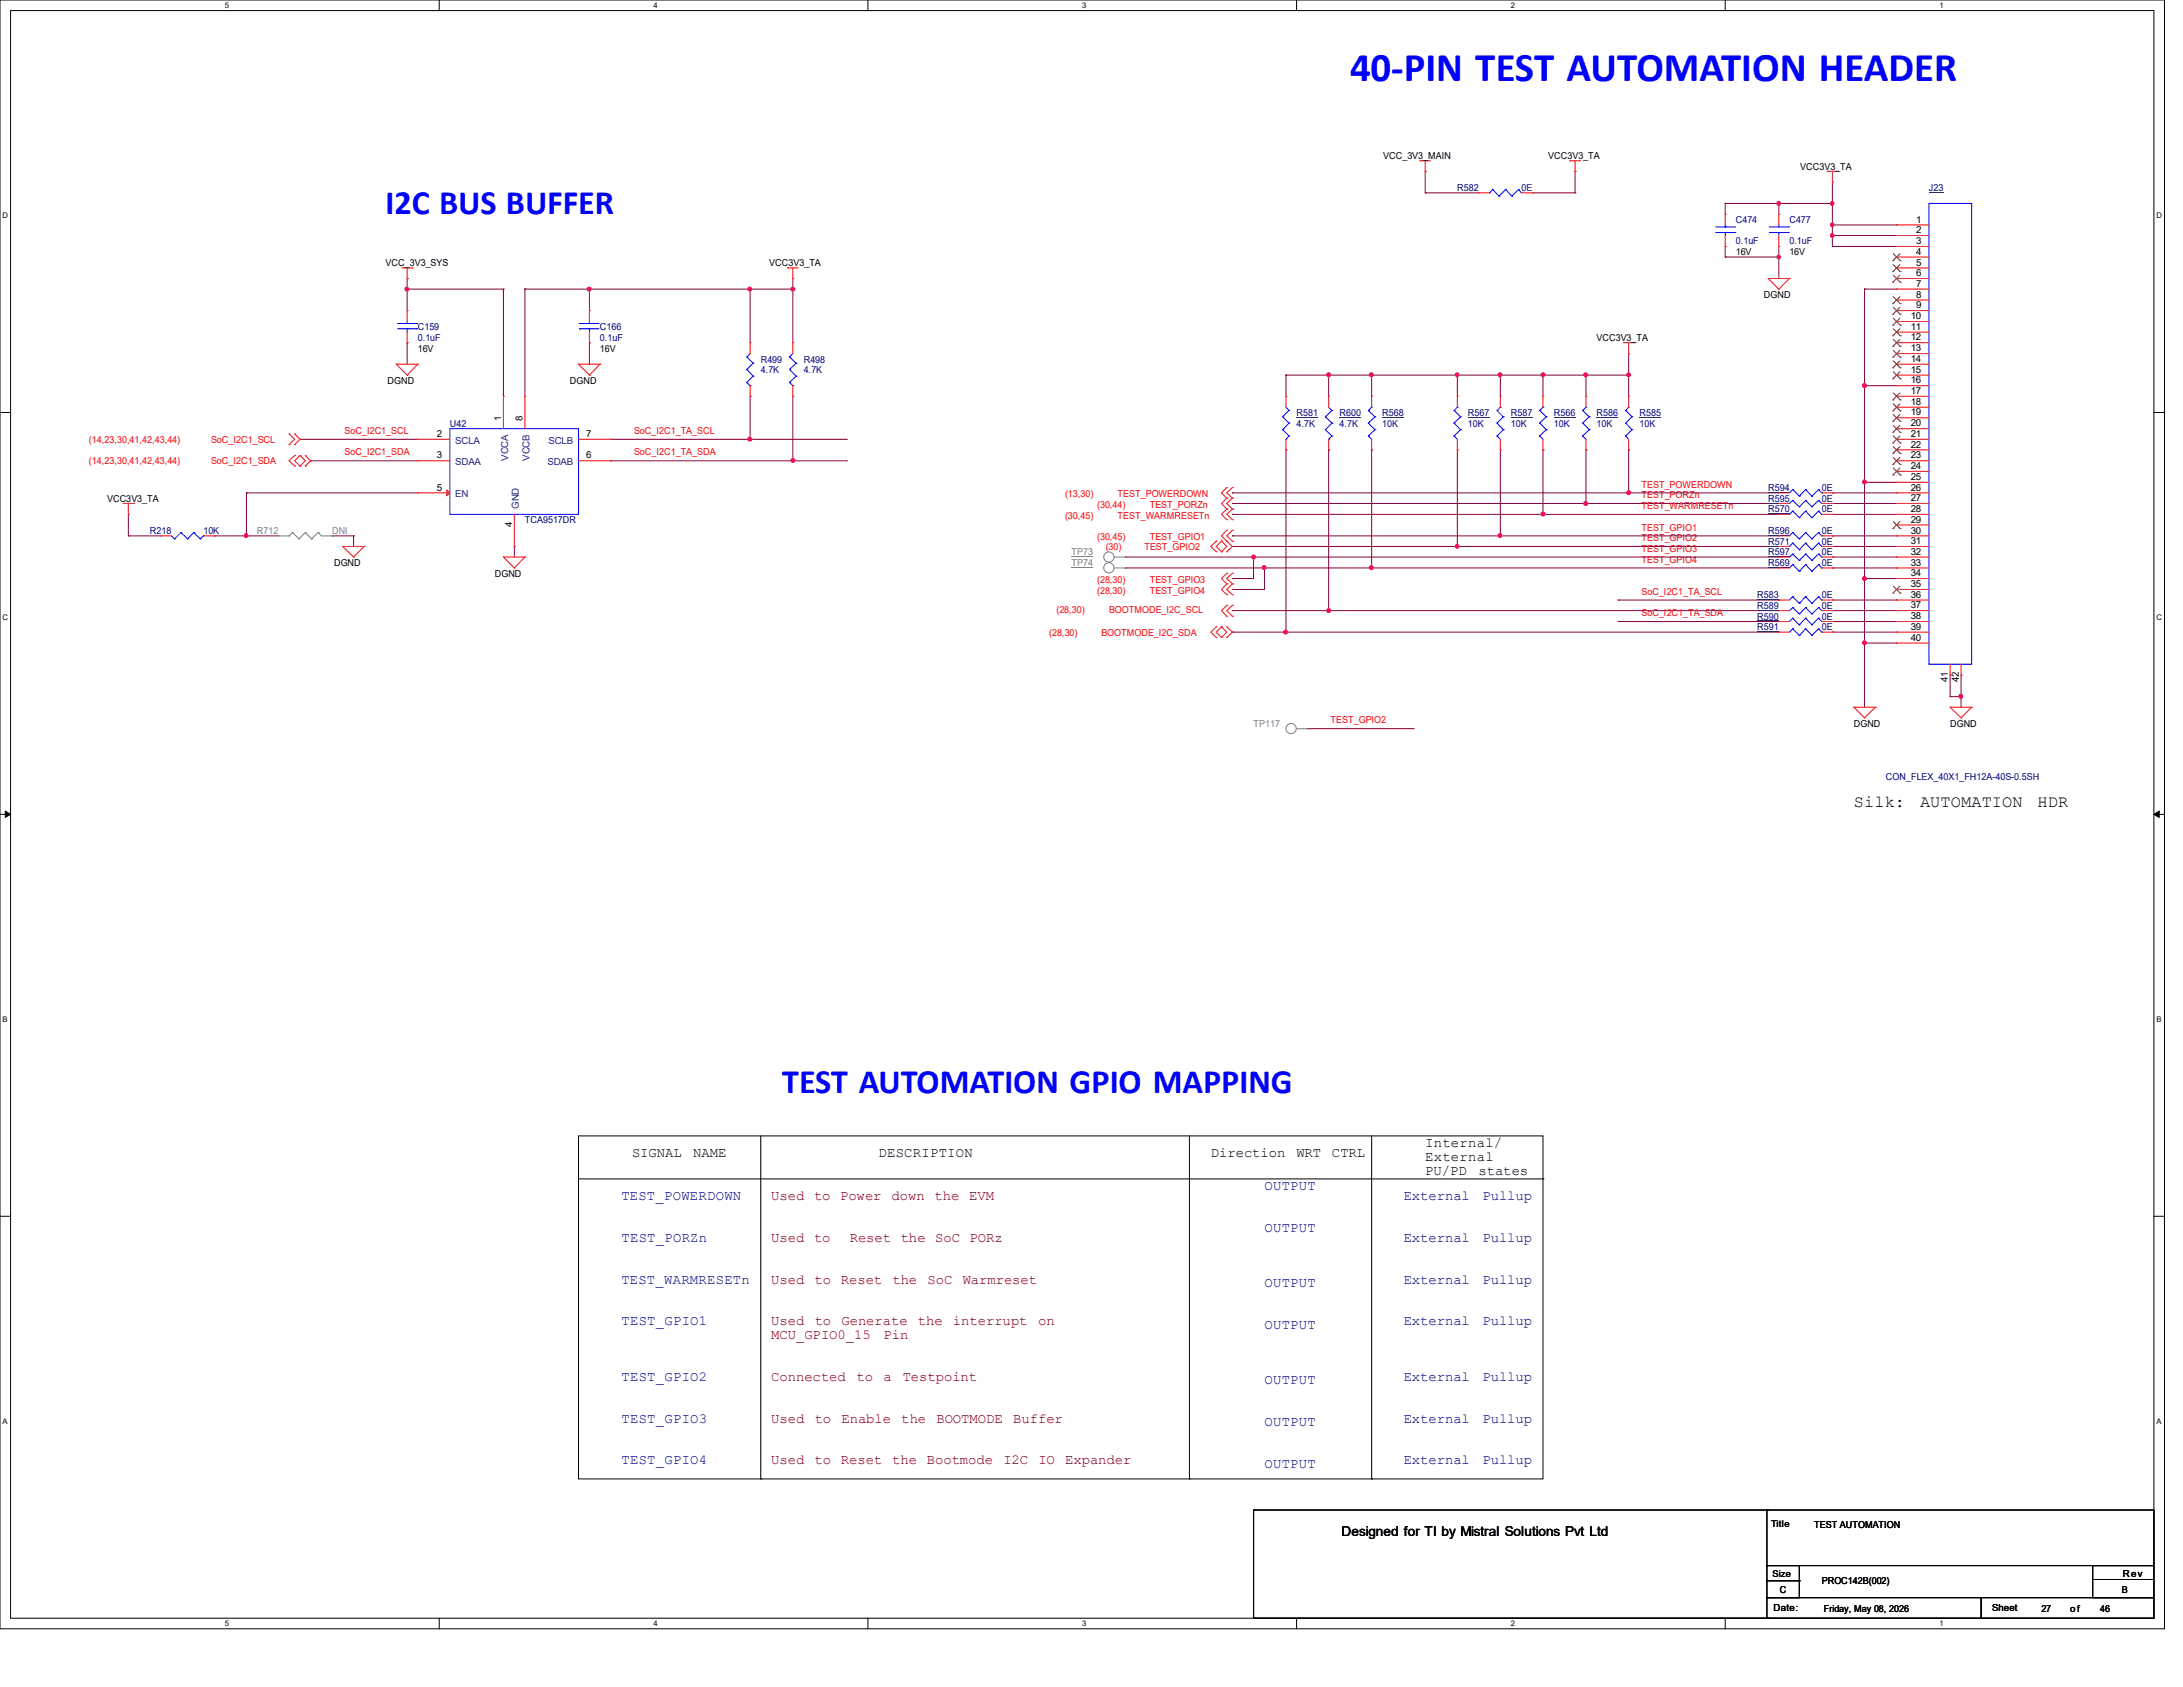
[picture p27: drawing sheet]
<svg xmlns="http://www.w3.org/2000/svg" width="279mm" height="216mm" viewBox="0 0 279 216" stroke-linecap="round" stroke-linejoin="round" font-family="sans-serif">
<defs><g id="words">
<text font-size="5.2" fill="#00f" x="172.8" y="10.4">40-PIN TEST AUTOMATION HEADER</text>
<g font-size="4.4" fill="#00f">
<text x="49.4" y="27.4">I2C BUS BUFFER</text>
<text x="100.1" y="139.9">TEST AUTOMATION GPIO MAPPING</text>
</g>
<g font-size="2.2">
<text x="237.3" y="103.3">Silk:</text>
<text x="245.8" y="103.3">AUTOMATION</text>
<text x="260.8" y="103.3">HDR</text>
</g>
<g font-size="1.8">
<text x="80.9" y="148.1">SIGNAL</text>
<text x="88.7" y="148.1">NAME</text>
<text x="112.4" y="148.1">DESCRIPTION</text>
<text x="155" y="148.1">Direction</text>
<text x="165.9" y="148.1">WRT</text>
<text x="170.5" y="148.1">CTRL</text>
<text x="182.4" y="146.8">Internal/</text>
<text x="182.4" y="148.5">External</text>
<text x="182.4" y="150.3">PU/PD</text>
<text x="189.2" y="150.3">states</text>
</g>
<g font-size="1.8" fill="#000080">
<text x="79.5" y="153.6">TEST_POWERDOWN</text>
<text x="161.8" y="152.3">OUTPUT</text>
<text x="179.7" y="153.6">External</text>
<text x="189.7" y="153.6">Pullup</text>
<text x="79.5" y="159">TEST_PORZn</text>
<text x="161.8" y="157.6">OUTPUT</text>
<text x="179.7" y="159">External</text>
<text x="189.7" y="159">Pullup</text>
<text x="79.5" y="164.3">TEST_WARMRESETn</text>
<text x="161.8" y="164.7">OUTPUT</text>
<text x="179.7" y="164.3">External</text>
<text x="189.7" y="164.3">Pullup</text>
<text x="79.5" y="169.6">TEST_GPIO1</text>
<text x="161.8" y="170.1">OUTPUT</text>
<text x="179.7" y="169.6">External</text>
<text x="189.7" y="169.6">Pullup</text>
<text x="79.5" y="176.7">TEST_GPIO2</text>
<text x="161.8" y="177.2">OUTPUT</text>
<text x="179.7" y="176.7">External</text>
<text x="189.7" y="176.7">Pullup</text>
<text x="79.5" y="182.1">TEST_GPIO3</text>
<text x="161.8" y="182.5">OUTPUT</text>
<text x="179.7" y="182.1">External</text>
<text x="189.7" y="182.1">Pullup</text>
<text x="79.5" y="187.4">TEST_GPIO4</text>
<text x="161.8" y="187.8">OUTPUT</text>
<text x="179.7" y="187.4">External</text>
<text x="189.7" y="187.4">Pullup</text>
</g>
<g font-size="1.8" fill="#800000">
<text x="98.7" y="153.6">Used to Power</text>
<text x="114.1" y="153.6">down</text>
<text x="119.6" y="153.6">the</text>
<text x="124.1" y="153.6">EVM</text>
<text x="98.7" y="159">Used to</text>
<text x="108.8" y="159">Reset the SoC PORz</text>
<text x="98.7" y="164.3">Used</text>
<text x="104.2" y="164.3">to</text>
<text x="107.6" y="164.3">Reset</text>
<text x="114.2" y="164.3">the</text>
<text x="118.7" y="164.3">SoC</text>
<text x="123.2" y="164.3">Warmreset</text>
<text x="98.7" y="169.6">Used</text>
<text x="98.7" y="171.4">MCU_GPIO0_15</text>
<text x="104.3" y="169.6">to</text>
<text x="107.7" y="169.6">Generate</text>
<text x="113.1" y="171.4">Pin</text>
<text x="117.5" y="169.6">the</text>
<text x="122" y="169.6">interrupt</text>
<text x="132.9" y="169.6">on</text>
<text x="98.7" y="176.7">Connected</text>
<text x="109.6" y="176.7">to</text>
<text x="113.1" y="176.7">a</text>
<text x="115.5" y="176.7">Testpoint</text>
<text x="98.7" y="182.1">Used</text>
<text x="104.3" y="182.1">to</text>
<text x="107.7" y="182.1">Enable</text>
<text x="115.4" y="182.1">the</text>
<text x="119.9" y="182.1">BOOTMODE</text>
<text x="129.7" y="182.1">Buffer</text>
<text x="98.7" y="187.4">Used</text>
<text x="104.2" y="187.4">to</text>
<text x="107.6" y="187.4">Reset</text>
<text x="114.2" y="187.4">the</text>
<text x="118.6" y="187.4">Bootmode</text>
<text x="128.4" y="187.4">I2C</text>
<text x="132.9" y="187.4">IO</text>
<text x="136.3" y="187.4">Expander</text>
</g>
<text font-size="1.7" x="171.7" y="196.6">Designed for TI by Mistral Solutions Pvt Ltd</text>
<g font-size="1.2">
<text x="177" y="20.3">VCC_3V3_MAIN</text>
<text x="198.2" y="20.3">VCC3V3_TA</text>
<text x="230.4" y="21.7">VCC3V3_TA</text>
<text x="245.2" y="28.5">1</text>
<text x="245.2" y="29.8">2</text>
<text x="49.4" y="34">VCC_3V3_SYS</text>
<text x="98.5" y="34">VCC3V3_TA</text>
<text x="222.2" y="32.7">16V</text>
<text x="229" y="32.7">16V</text>
<text x="245.2" y="31.2">3</text>
<text x="245.2" y="32.6">4</text>
<text x="245.2" y="34">5</text>
<text x="245.2" y="35.3">6</text>
<text x="225.8" y="38.1">DGND</text>
<text x="244.6" y="40.9">10</text>
<text x="245.2" y="36.7">7</text>
<text x="245.2" y="38.1">8</text>
<text x="245.2" y="39.5">9</text>
<text x="53.5" y="45">16V</text>
<text x="76.8" y="45">16V</text>
<text x="204.3" y="43.6">VCC3V3_TA</text>
<text x="244.6" y="42.2">11</text>
<text x="244.6" y="43.6">12</text>
<text x="244.6" y="45">13</text>
<text x="244.6" y="46.3">14</text>
<text x="244.6" y="47.7">15</text>
<text x="49.6" y="49.1">DGND</text>
<text x="64.1" y="53.9" transform="rotate(-90 64.1 53.9)">1</text>
<text x="66.9" y="53.9" transform="rotate(-90 66.9 53.9)">8</text>
<text x="72.9" y="49.1">DGND</text>
<text x="244.6" y="49.1">16</text>
<text x="244.6" y="50.4">17</text>
<text x="244.6" y="51.8">18</text>
<text x="244.6" y="53.2">19</text>
<text x="55.9" y="55.9">2</text>
<text x="55.9" y="58.7">3</text>
<text x="75" y="58.7">6</text>
<text x="75" y="55.9">7</text>
<text x="244.6" y="54.6">20</text>
<text x="244.6" y="55.9">21</text>
<text x="244.6" y="57.3">22</text>
<text x="244.6" y="58.7">23</text>
<text x="13.7" y="64.2">VCC3V3_TA</text>
<text x="55.9" y="62.8">5</text>
<text x="244.6" y="60">24</text>
<text x="244.6" y="61.4">25</text>
<text x="244.6" y="62.8">26</text>
<text x="244.6" y="64.1">27</text>
<text x="244.6" y="65.5">28</text>
<text x="65.5" y="67.5" transform="rotate(-90 65.5 67.5)">4</text>
<text x="244.6" y="66.9">29</text>
<text x="244.6" y="68.3">30</text>
<text x="244.6" y="69.6">31</text>
<text x="244.6" y="71">32</text>
<text x="42.8" y="72.4">DGND</text>
<text x="63.3" y="73.8">DGND</text>
<text x="244.6" y="72.4">33</text>
<text x="244.6" y="73.7">34</text>
<text x="244.6" y="75.1">35</text>
<text x="244.6" y="76.5">36</text>
<text x="244.6" y="77.9">37</text>
<text x="244.6" y="79.2">38</text>
<text x="244.6" y="80.6">39</text>
<text x="244.6" y="82">40</text>
<text x="249.3" y="87.3" transform="rotate(-90 249.3 87.3)">41</text>
<text x="250.7" y="87.3" transform="rotate(-90 250.7 87.3)">42</text>
<text x="237.3" y="93">DGND</text>
<text x="249.6" y="93">DGND</text>
<text x="226.7" y="195.5">Title</text>
<text x="232.2" y="195.5">TEST AUTOMATION</text>
<text x="226.9" y="201.8">Size</text>
<text x="227.8" y="203.8">C</text>
<text x="233.2" y="202.7">PROC142B(002)</text>
<text x="271.6" y="203.8">B</text>
<text x="271.7" y="201.8">Rev</text>
<text x="227" y="206.2">Date:</text>
<text x="233.4" y="206.3">Friday, May 08, 2026</text>
<text x="255" y="206.2">Sheet</text>
<text x="261.3" y="206.3">27</text>
<text x="265" y="206.3">of</text>
<text x="268.8" y="206.3">46</text>
</g>
<g font-size="1.2" fill="#000080">
<text x="186.5" y="24.4">R582</text>
<text x="194.7" y="24.4">0E</text>
<text x="222.2" y="28.6">C474</text>
<text x="229" y="28.6">C477</text>
<text x="246.9" y="24.4">J23</text>
<text x="222.2" y="31.3">0.1uF</text>
<text x="229" y="31.3">0.1uF</text>
<text x="53.5" y="42.3">C159</text>
<text x="53.5" y="43.6">0.1uF</text>
<text x="76.8" y="42.3">C166</text>
<text x="76.8" y="43.6">0.1uF</text>
<text x="97.4" y="46.4">R499</text>
<text x="97.4" y="47.8">4.7K</text>
<text x="102.9" y="46.4">R498</text>
<text x="102.9" y="47.8">4.7K</text>
<text x="165.9" y="53.3">R581</text>
<text x="171.4" y="53.3">R600</text>
<text x="176.9" y="53.3">R568</text>
<text x="187.9" y="53.3">R567</text>
<text x="193.4" y="53.3">R587</text>
<text x="198.9" y="53.3">R566</text>
<text x="204.3" y="53.3">R586</text>
<text x="209.8" y="53.3">R585</text>
<text x="57.6" y="54.6">U42</text>
<text x="165.9" y="54.6">4.7K</text>
<text x="171.4" y="54.6">4.7K</text>
<text x="176.9" y="54.6">10K</text>
<text x="187.9" y="54.6">10K</text>
<text x="193.4" y="54.6">10K</text>
<text x="198.9" y="54.6">10K</text>
<text x="204.3" y="54.6">10K</text>
<text x="209.8" y="54.6">10K</text>
<text x="226.3" y="65.6">R570</text>
<text x="226.3" y="62.9">R594</text>
<text x="226.3" y="64.2">R595</text>
<text x="233.2" y="65.6">0E</text>
<text x="233.2" y="62.9">0E</text>
<text x="233.2" y="64.2">0E</text>
<text x="19.2" y="68.3">R218</text>
<text x="26" y="68.3">10K</text>
<text x="67.2" y="67">TCA9517DR</text>
<text x="226.3" y="69.7">R571</text>
<text x="226.3" y="68.3">R596</text>
<text x="226.3" y="71.1">R597</text>
<text x="233.2" y="69.7">0E</text>
<text x="233.2" y="68.3">0E</text>
<text x="233.2" y="71.1">0E</text>
<text x="224.9" y="76.6">R583</text>
<text x="224.9" y="77.9">R589</text>
<text x="226.3" y="72.4">R569</text>
<text x="233.2" y="76.6">0E</text>
<text x="233.2" y="77.9">0E</text>
<text x="233.2" y="72.4">0E</text>
<text x="224.9" y="79.3">R590</text>
<text x="224.9" y="80.7">R591</text>
<text x="233.2" y="79.3">0E</text>
<text x="233.2" y="80.7">0E</text>
<text x="241.4" y="99.9">CON_FLEX_40X1_FH12A-40S-0.5SH</text>
</g>
<g font-size="1.2" fill="#f00">
<text x="11.4" y="59.4">(14,23,30,41,42,43,44)</text>
<text x="11.4" y="56.7">(14,23,30,41,42,43,44)</text>
<text x="27" y="59.4">SoC_I2C1_SDA</text>
<text x="27" y="56.7">SoC_I2C1_SCL</text>
<text x="44.1" y="55.5">SoC_I2C1_SCL</text>
<text x="44.1" y="58.3">SoC_I2C1_SDA</text>
<text x="81.2" y="55.5">SoC_I2C1_TA_SCL</text>
<text x="81.2" y="58.3">SoC_I2C1_TA_SDA</text>
<text x="136.3" y="63.7">(13,30)</text>
<text x="140.4" y="65">(30,44)</text>
<text x="143" y="63.7">TEST_POWERDOWN</text>
<text x="147.1" y="65">TEST_PORZn</text>
<text x="210.1" y="63.8">TEST_PORZn</text>
<text x="210.1" y="65.2">TEST_WARMRESETn</text>
<text x="210.1" y="62.4">TEST_POWERDOWN</text>
<text x="136.3" y="66.4">(30,45)</text>
<text x="140.4" y="69.2">(30,45)</text>
<text x="141.5" y="70.4">(30)</text>
<text x="143" y="66.4">TEST_WARMRESETn</text>
<text x="146.5" y="70.4">TEST_GPIO2</text>
<text x="147.1" y="69.2">TEST_GPIO1</text>
<text x="210.1" y="69.3">TEST_GPIO2</text>
<text x="210.1" y="70.6">TEST_GPIO3</text>
<text x="210.1" y="67.9">TEST_GPIO1</text>
<text x="140.4" y="76">(28,30)</text>
<text x="140.4" y="74.6">(28,30)</text>
<text x="147.1" y="76">TEST_GPIO4</text>
<text x="147.1" y="74.6">TEST_GPIO3</text>
<text x="210.1" y="72">TEST_GPIO4</text>
<text x="210.1" y="76.1">SoC_I2C1_TA_SCL</text>
<text x="134.3" y="81.4">(28,30)</text>
<text x="135.2" y="78.5">(28,30)</text>
<text x="141" y="81.4">BOOTMODE_I2C_SDA</text>
<text x="141.9" y="78.5">BOOTMODE_I2C_SCL</text>
<text x="210.1" y="78.9">SoC_I2C1_TA_SDA</text>
<text x="170.3" y="92.6">TEST_GPIO2</text>
</g>
<g font-size="1.2" fill="#004080">
<text x="58.2" y="56.8">SCLA</text>
<text x="58.2" y="59.6">SDAA</text>
<text x="65" y="59" transform="rotate(-90 65 59)">VCCA</text>
<text x="67.8" y="59" transform="rotate(-90 67.8 59)">VCCB</text>
<text x="70.1" y="59.6">SDAB</text>
<text x="70.2" y="56.8">SCLB</text>
<text x="58.2" y="63.7">EN</text>
<text x="66.4" y="65.1" transform="rotate(-90 66.4 65.1)">GND</text>
</g>
<g font-size="1.2" fill="#808080">
<text x="32.9" y="68.3">R712</text>
<text x="42.5" y="68.3">DNI</text>
<text x="137.2" y="71.1">TP73</text>
<text x="137.2" y="72.4">TP74</text>
<text x="160.4" y="93">TP117</text>
</g>
<g font-size="1">
<text x="28.8" y="1">5</text>
<text x="83.7" y="1">4</text>
<text x="138.5" y="1">3</text>
<text x="193.4" y="1">2</text>
<text x="248.2" y="1">1</text>
<text x=".3" y="27.9">D</text>
<text x="276" y="27.9">D</text>
<text x=".3" y="79.4">C</text>
<text x="276" y="79.4">C</text>
<text x=".3" y="130.8">B</text>
<text x="276" y="130.8">B</text>
<text x=".3" y="182.2">A</text>
<text x="276" y="182.2">A</text>
<text x="28.8" y="208.1">5</text>
<text x="83.7" y="208.1">4</text>
<text x="138.5" y="208.1">3</text>
<text x="193.4" y="208.1">2</text>
<text x="248.2" y="208.1">1</text>
</g>
</g></defs>
<path d="M0 0h277v208.4h-277zM1.4 1.4h274.3v205.7h-274.3z" fill="none" stroke="#000" stroke-width=".13"/>
<g fill="#fff">
<path d="M28.8 .1h.5v1.1h-.5z"/>
<path d="M28.8 207.2h.5v1.1h-.5z"/>
</g>
<path d="M56.2 0v1.4M56.2 207.1v1.3" fill="none" stroke="#000" stroke-width=".13"/>
<g fill="#fff">
<path d="M83.7 .1h.5v1.1h-.5z"/>
<path d="M83.7 207.2h.5v1.1h-.5z"/>
</g>
<path d="M111.1 0v1.4M111.1 207.1v1.3" fill="none" stroke="#000" stroke-width=".13"/>
<g fill="#fff">
<path d="M138.5 .1h.6v1.1h-.6z"/>
<path d="M138.5 207.2h.6v1.1h-.6z"/>
</g>
<path d="M165.9 0v1.4M165.9 207.1v1.3" fill="none" stroke="#000" stroke-width=".13"/>
<g fill="#fff">
<path d="M193.4 .1h.5v1.1h-.5z"/>
<path d="M193.4 207.2h.5v1.1h-.5z"/>
</g>
<path d="M220.8 0v1.4M220.8 207.1v1.3" fill="none" stroke="#000" stroke-width=".13"/>
<g fill="#fff">
<path d="M248.2 .1h.6v1.1h-.6z"/>
<path d="M248.2 207.2h.6v1.1h-.6z"/>
<path d="M.3 27.1h.8v1.1h-.8z"/>
<path d="M276 27.1h.7v1.1h-.7z"/>
<path d="M.3 78.5h.8v1.1h-.8z"/>
<path d="M276 78.5h.7v1.1h-.7z"/>
</g>
<path d="M0 52.8h1.4M275.7 52.8h1.3" fill="none" stroke="#000" stroke-width=".13"/>
<g fill="#fff">
<path d="M.3 129.9h.7v1.1h-.7z"/>
<path d="M276 129.9h.6v1.1h-.6z"/>
</g>
<path d="M0 104.2h1.4M275.7 104.2h1.3" fill="none" stroke="#000" stroke-width=".13"/>
<path d="M.7 103.8l.7 .4-.7 .4zM275.7 104.2l.7-.4v.8z" fill="#000" stroke="#000" stroke-width=".13"/>
<g fill="#fff">
<path d="M.3 181.4h.7v1.1h-.7z"/>
<path d="M276 181.4h.6v1.1h-.6z"/>
</g>
<g fill="none" stroke="#000" stroke-width=".13">
<path d="M0 155.7h1.4M74 145.4h123.5v43.9h-123.5zM74 150.9h123.5M97.4 145.4v43.9M152.2 145.4v43.9M175.6 145.4v43.9M197.5 150.9h.1M275.7 155.7h1.3M97.4 189.3h.1M152.2 189.3h.1M160.4 193.3h.1M160.4 193.3h65.9"/>
<path d="M160.4 193.3v13.8M175.6 189.3h.1M226.1 193.3h49.6v7.1h-49.6zM160.4 207.1h.1M160.6 207.1h.1M160.6 207.1h65.8M226.1 200.4h4.2v4.1h-4.2zM226.1 204.5h27.5v2.6h-27.5zM226.1 202.3h4.2M230.3 202.3h.1M253.6 204.5h22.1v2.6h-22.1zM267.8 200.4h7.9v4.1h-7.9z"/>
<path d="M268 202.1h.1M268 202.1h7.7"/>
</g>
<g fill="none" stroke="#800040" stroke-width=".13">
<path d="M52.1 37h.1M52.1 35.6h.1M52.1 37h12.3M52.1 35.6v4.2M64.4 37h.1M64.4 37v13.7M67.2 37h.1M67.2 37h34.3M67.2 37v13.7M75.4 37h.1M75.4 37v2.8M96 37h.1"/>
<path d="M96 37v6.9M101.5 37h.1M101.5 35.6h.1M101.5 35.6v8.3M182.4 24.7h.1M182.4 21.9h.1M182.4 24.7h6.9M182.4 21.9v2.8M196.1 24.7h5.5M201.6 21.9h.1M201.6 24.7h.1M201.6 21.9v2.8"/>
<path d="M220.8 26h.1M220.8 32.9h.1M220.8 31.5h.1M220.8 26h13.7M220.8 32.9h6.9M220.8 26v1.4M220.8 31.5v1.4M227.7 32.9h.1M227.7 31.5h.1M227.7 26h.1M227.7 26v1.4M227.7 31.5v4.1"/>
<path d="M234.5 31.5h.1M234.5 30.1h.1M234.5 28.8h.1M234.5 26h.1M234.5 23.3h.1M234.5 31.5h8.2M234.5 30.1h8.2M234.5 23.3v8.2M234.5 28.8h8.2M238.6 37h.1M238.6 37v53.5M238.6 37h4.1"/>
<path d="M38.4 56.2h.1M38.4 56.2h15.1M39.8 59h.1M39.8 59h13.7M52.1 43.9h.1M52.1 43.9v2.7M75.4 43.9h.1M75.4 43.9v2.7M78.1 56.2h.1M78.1 59h.1M78.1 56.2h30.2M78.1 59h30.2"/>
<path d="M96 50.7h.1M96 50.7v5.5M101.5 50.7h.1M101.5 50.7v8.3M108.3 56.2h.1M108.3 59h.1M164.6 57.6h.1M164.6 48h.1M164.6 48h43.8M164.6 48v2.7M164.6 57.6v23.3M170.1 48h.1"/>
<path d="M170.1 57.6h.1M170.1 48v2.7M170.1 57.6v20.5M175.6 57.6h.1M175.6 48h.1M175.6 48v2.7M175.6 57.6v15.1M186.5 57.6h.1M186.5 48h.1M186.5 48v2.7M186.5 57.6v12.3M192 57.6h.1"/>
<path d="M192 48h.1M192 48v2.7M192 57.6v11M197.5 57.6h.1M197.5 48h.1M197.5 48v2.7M197.5 57.6v8.2M203 57.6h.1M203 48h.1M203 48v2.7M203 57.6v6.8M208.4 45.3h.1"/>
<path d="M208.4 48h.1M208.4 57.6h.1M208.4 45.3v5.4M208.4 57.6v5.5M238.6 49.4h.1M238.6 49.4h4.1M16.4 65.8h.1M16.4 68.6h.1M16.4 68.6h4.2M16.4 65.8v2.8M27.4 68.6h.1M27.4 68.6h8.2"/>
<path d="M31.5 63.1h.1M31.5 68.6h.1M31.5 63.1h22M31.5 63.1v5.5M42.5 68.6h.1M42.5 68.6h2.8M45.3 68.6h.1M45.3 68.6v1.3M65.8 69.9h.1M65.8 69.9v1.4M144 71.3h.1M144 72.7h.1"/>
<path d="M144 72.7h83.7M144 71.3h83.7M157.7 78.1h.1M157.7 64.4h.1M157.7 65.8h.1M157.7 63.1h.1M157.7 68.6h.1M157.7 74h.1M157.7 75.4h.1M157.7 64.4h70M157.7 68.6h70M157.7 69.9h70"/>
<path d="M157.7 65.8h70M157.7 78.1h70M157.7 63.1h70M160.4 71.3h.1M160.4 71.3v2.7h-2.7M161.8 72.7h.1M161.8 72.7v2.7h-4.1M170.1 78.1h.1M175.6 72.7h.1M186.5 69.9h.1M192 68.6h.1M197.5 65.8h.1"/>
<path d="M203 64.4h.1M207.1 76.8h.1M207.1 79.5h.1M207.1 76.8h20.6M207.1 79.5h20.6M208.4 63.1h.1M227.7 71.3h.1M234.5 64.4h.1M234.5 68.6h.1M234.5 69.9h.1M234.5 71.3h.1M234.5 63.1h.1"/>
<path d="M234.5 65.8h.1M234.5 72.7h.1M234.5 76.8h.1M234.5 78.1h.1M234.5 79.5h.1M234.5 72.7h8.2M234.5 64.4h8.2M234.5 68.6h8.2M234.5 69.9h8.2M234.5 71.3h8.2M234.5 65.8h8.2M234.5 78.1h8.2"/>
<path d="M234.5 63.1h8.2M234.5 76.8h8.2M234.5 79.5h8.2M238.6 74h.1M238.6 61.7h.1M238.6 61.7h4.1M238.6 74h4.1M157.7 80.9h.1M157.7 80.9h70M164.6 80.9h.1M167.3 93.3h.1M167.3 93.3h13.7"/>
<path d="M234.5 80.9h.1M234.5 80.9h8.2M238.6 82.3h.1M238.6 82.3h4.1M249.6 89.2h.1M249.6 86.4h.1M249.6 89.2h1.4M249.6 86.4v2.8M251 86.4h.1M251 89.2h.1M251 86.4v4.1"/>
</g>
<g fill="#f0f" stroke="#f0f" stroke-width=".13">
<circle cx="175.5" cy="72.6" r=".25"/>
<circle cx="234.5" cy="30.1" r=".24"/>
<circle cx="238.6" cy="82.3" r=".25"/>
<circle cx="238.6" cy="74" r=".25"/>
<circle cx="186.5" cy="69.9" r=".24"/>
<circle cx="160.4" cy="71.3" r=".25"/>
<circle cx="238.6" cy="61.7" r=".25"/>
<circle cx="238.6" cy="49.3" r=".25"/>
<circle cx="202.9" cy="64.4" r=".25"/>
<circle cx="197.5" cy="65.8" r=".25"/>
<circle cx="192" cy="68.5" r=".25"/>
<circle cx="192" cy="48" r=".25"/>
<circle cx="186.5" cy="48" r=".24"/>
<circle cx="197.5" cy="48" r=".25"/>
<circle cx="202.9" cy="48" r=".25"/>
<circle cx="208.4" cy="63.1" r=".25"/>
<circle cx="208.4" cy="48" r=".25"/>
<circle cx="227.6" cy="32.9" r=".24"/>
<circle cx="227.6" cy="26" r=".24"/>
<circle cx="234.5" cy="28.8" r=".24"/>
<circle cx="234.5" cy="26" r=".24"/>
<circle cx="251" cy="89.1" r=".25"/>
<circle cx="175.5" cy="48" r=".25"/>
<circle cx="170.1" cy="48" r=".25"/>
<circle cx="161.8" cy="72.6" r=".25"/>
<circle cx="170.1" cy="78.1" r=".25"/>
<circle cx="164.5" cy="80.9" r=".25"/>
<circle cx="96" cy="56.2" r=".25"/>
<circle cx="101.5" cy="58.9" r=".25"/>
<circle cx="101.5" cy="37" r=".25"/>
<circle cx="96" cy="37" r=".25"/>
<circle cx="75.4" cy="37" r=".25"/>
<circle cx="52.1" cy="37" r=".25"/>
<circle cx="31.5" cy="68.5" r=".25"/>
</g>
<g fill="none" stroke="#f00" stroke-width=".13">
<path d="M51.4 34.3h1.4M52.1 35.6h.1M52.1 39.8h.1M52.1 34.3v1.3M52.1 39.8v1.3M52.8 34.3h.1M100.8 34.3h.1M100.8 34.3h1.4M101.5 35.6h.1M101.5 34.3v1.3M181.7 20.6h.1M181.7 20.6h1.4"/>
<path d="M182.4 21.9h.1M182.4 20.6v1.3M200.9 20.6h.1M200.9 20.6h1.4M201.6 21.9h.1M201.6 20.6v1.3M220.8 27.4h.1M220.8 31.5h.1M220.8 27.4v1.4M220.8 30.1v1.4M226.3 35.6h.1M226.3 35.6h2.7"/>
<path d="M226.3 35.6l1.4 1.4M227.7 37h.1M227.7 27.4h.1M227.7 31.5h.1M227.7 27.4v1.4M227.7 30.1v1.4M229 35.6h.1M229 35.6l-1.3 1.4M233.8 21.9h1.4M234.5 23.3h.1M234.5 21.9v1.4M235.2 21.9h.1"/>
<path d="M37 56.9h.1M37 55.5h.1M37 55.5l.7 .7-.7 .7M37.7 58.3h.1M37.7 59.6h.1M37.7 55.5h.1M37.7 56.9h.1M37.7 58.3l-.7 .7 .7 .6M37.7 55.5l.7 .7-.7 .7M38.4 59.6h.1M38.4 58.3h.1M38.4 58.3l.7 .7-.7 .6"/>
<path d="M38.4 58.3l-.7 .7 .7 .6M39.1 58.3h.1M39.1 59.6h.1M39.1 58.3l.7 .7-.7 .6M50.7 46.6h.1M50.7 46.6h2.8M50.7 46.6l1.4 1.4M52.1 48h.1M52.1 43.9h.1M52.1 42.5v1.4M53.5 46.6h.1M53.5 46.6l-1.4 1.4"/>
<path d="M74 46.6h.1M74 46.6h2.8M74 46.6l1.4 1.4M75.4 48h.1M76.8 46.6h.1M76.8 46.6l-1.4 1.4M96 43.9h.1M96 50.7h.1M96 43.9v1.4M96 49.4v1.3M101.5 43.9h.1M101.5 50.7h.1"/>
<path d="M101.5 43.9v1.4M101.5 49.4v1.3M164.6 50.7h.1M164.6 57.6h.1M164.6 50.7v1.4M164.6 56.2v1.4M170.1 50.7h.1M170.1 57.6h.1M170.1 50.7v1.4M170.1 56.2v1.4M175.6 57.6h.1M175.6 50.7h.1"/>
<path d="M175.6 50.7v1.4M175.6 56.2v1.4M186.5 57.6h.1M186.5 50.7h.1M186.5 50.7v1.4M186.5 56.2v1.4M192 57.6h.1M192 50.7h.1M192 50.7v1.4M192 56.2v1.4M197.5 57.6h.1M197.5 50.7h.1"/>
<path d="M197.5 50.7v1.4M197.5 56.2v1.4M207.8 43.9h1.4M208.4 45.3h.1M208.4 57.6h.1M208.4 50.7h.1M208.4 43.9v1.4M208.4 50.7v1.4M208.4 56.2v1.4M209.2 43.9h.1M15.7 64.4h1.4M16.4 65.8h.1"/>
<path d="M16.4 64.4v1.4M17.1 64.4h.1M20.6 68.6h.1M20.6 68.6h1.3M26 68.6h1.4M27.4 68.6h.1M43.9 69.9h.1M43.9 69.9h2.7M43.9 69.9l1.4 1.4M45.3 71.3h.1M46.6 69.9h.1M46.6 69.9l-1.3 1.4"/>
<path d="M64.4 71.3h.1M64.4 71.3h2.8M64.4 71.3l1.4 1.4M65.8 72.7h.1M67.2 71.3h.1M67.2 71.3l-1.4 1.4M155.7 69.3h.1M155.7 70.6h.1M155.7 69.3l-.7 .6 .7 .7M156.3 70.6h.1M156.3 69.3h.1M156.3 69.3l-.6 .6 .6 .7"/>
<path d="M156.3 69.3l.7 .6-.7 .7M157 63.8h.1M157 65.2h.1M157 62.4h.1M157 66.5h.1M157 78.9h.1M157 77.5h.1M157 67.9h.1M157 69.3h.1M157 74.7h.1M157 76.1h.1M157 73.4h.1"/>
<path d="M157 70.6h.1M157 63.8l-.7 .6 .7 .8M157 62.4l-.7 .7 .7 .7M157 65.2l-.7 .6 .7 .7M157 77.5l-.7 .6 .7 .8M157 67.9l-.7 .7 .7 .7M157 74.7l-.7 .7 .7 .7M157 73.4l-.7 .6 .7 .7M157 69.3l.7 .6-.7 .7M157.7 63.8h.1M157.7 65.2h.1M157.7 62.4h.1"/>
<path d="M157.7 66.5h.1M157.7 78.9h.1M157.7 77.5h.1M157.7 67.9h.1M157.7 69.3h.1M157.7 74.7h.1M157.7 76.1h.1M157.7 73.4h.1M157.7 63.8l-.7 .6 .7 .8M157.7 62.4l-.7 .7 .7 .7M157.7 65.2l-.7 .6 .7 .7M157.7 77.5l-.7 .6 .7 .8"/>
<path d="M157.7 67.9l-.7 .7 .7 .7M157.7 74.7l-.7 .7 .7 .7M157.7 73.4l-.7 .6 .7 .7M227.7 69.9h.1M227.7 76.8h.1M227.7 65.8h.1M227.7 78.1h.1M227.7 68.6h.1M227.7 79.5h.1M227.7 71.3h.1M227.7 63.1h.1M227.7 64.4h.1"/>
<path d="M227.7 64.4h1.3M227.7 71.3h1.3M227.7 69.9h1.3M227.7 76.8h1.3M227.7 65.8h1.3M227.7 78.1h1.3M227.7 68.6h1.3M227.7 79.5h1.3M227.7 63.1h1.3M233.2 64.4h1.3M233.2 71.3h1.3M233.2 69.9h1.3"/>
<path d="M233.2 76.8h1.3M233.2 65.8h1.3M233.2 78.1h1.3M233.2 68.6h1.3M233.2 79.5h1.3M233.2 63.1h1.3M234.5 69.9h.1M234.5 76.8h.1M234.5 65.8h.1M234.5 78.1h.1M234.5 68.6h.1M234.5 79.5h.1"/>
<path d="M234.5 71.3h.1M234.5 63.1h.1M234.5 64.4h.1M155.7 80.2h.1M155.7 81.6h.1M155.7 80.2l-.7 .7 .7 .7M156.3 81.6h.1M156.3 80.2h.1M156.3 80.2l.7 .7-.7 .7M156.3 80.2l-.6 .7 .6 .7M157 80.2h.1M157 81.6h.1"/>
<path d="M157 80.2l.7 .7-.7 .7M227.7 80.9h.1M227.7 80.9h1.3M233.2 80.9h1.3M234.5 80.9h.1M237.3 90.5h.1M237.3 90.5h2.7M237.3 90.5l1.3 1.4M238.6 91.9h.1M240 90.5h.1M240 90.5l-1.4 1.4M249.6 90.5h.1"/>
<path d="M249.6 90.5h2.7M249.6 90.5l1.4 1.4M251 91.9h.1M252.3 90.5h.1M252.3 90.5l-1.3 1.4"/>
</g>
<g fill="none" stroke="#00f" stroke-width=".13">
<path d="M219.6 29.8h2.4M219.6 29h2.4M220.8 29h.1M220.8 29.8h.1M220.8 28.8v.2M220.8 29.8v.3M222 29.8h.1M222 29h.1M226.4 29.8h2.5M226.4 29h2.5M227.7 29h.1M227.7 29.8h.1"/>
<path d="M227.7 28.8v.2M227.7 29.8v.3M228.9 29.8h.1M228.9 29h.1M246.9 26h5.4v59h-5.4zM50.9 42.1h2.4M50.9 41.4h2.4M52.1 41.4h.1M52.1 42.1h.1M52.1 41.1v.3M52.1 42.1v.4M53.3 42.1h.1"/>
<path d="M53.3 41.4h.1M95.6 45.7h.1M95.6 47.3h.1M95.6 48.9h.1M95.6 45.7l.8 .8M95.6 47.3l.8 .8M95.6 48.9l.4 .5M96 49.4h.1M96 45.3l-.4 .4M96.4 46.5h.1M96.4 48.1h.1M96.4 46.5l-.8 .8"/>
<path d="M96.4 48.1l-.8 .8M101 45.7h.1M101 47.3h.1M101 48.9h.1M101 45.7l.9 .8M101 47.3l.9 .8M101 48.9l.5 .5M101.5 49.4h.1M101.5 45.3l-.5 .4M101.9 46.5h.1M101.9 48.1h.1M101.9 46.5l-.9 .8"/>
<path d="M101.9 48.1l-.9 .8M164.2 53.3h.1M164.2 55h.1M164.2 53.3l.8 .8M164.2 55l.8 .8M164.6 56.2h.1M164.6 52.1l.4 .4M165 52.5h.1M165 54.1h.1M165 55.8h.1M165 52.5l-.8 .8M165 54.1l-.8 .9"/>
<path d="M165 55.8l-.4 .4M169.6 53.3h.1M169.6 55h.1M169.6 53.3l.9 .8M169.6 55l.9 .8M170.1 56.2h.1M170.1 52.1l.4 .4M170.5 52.5h.1M170.5 54.1h.1M170.5 55.8h.1M170.5 52.5l-.9 .8M170.5 54.1l-.9 .9"/>
<path d="M170.5 55.8l-.4 .4M175.1 55.8h.1M175.1 54.1h.1M175.1 52.5h.1M175.1 55.8l.5 .4M175.1 54.1l.9 .9M175.1 52.5l.9 .8M175.6 52.1h.1M175.6 52.1l-.5 .4M176 55h.1M176 53.3h.1M176 55l-.9 .8"/>
<path d="M176 53.3l-.9 .8M186.1 55.8h.1M186.1 54.1h.1M186.1 52.5h.1M186.1 55.8l.4 .4M186.1 54.1l.8 .9M186.1 52.5l.8 .8M186.5 52.1h.1M186.5 52.1l-.4 .4M186.9 55h.1M186.9 53.3h.1M186.9 55l-.8 .8"/>
<path d="M186.9 53.3l-.8 .8M191.6 55.8h.1M191.6 54.1h.1M191.6 52.5h.1M191.6 55.8l.4 .4M191.6 54.1l.8 .9M191.6 52.5l.8 .8M192 52.1h.1M192 52.1l-.4 .4M192.4 55h.1M192.4 53.3h.1M192.4 55l-.8 .8"/>
<path d="M192.4 53.3l-.8 .8M197.1 55.8h.1M197.1 54.1h.1M197.1 52.5h.1M197.1 55.8l.4 .4M197.1 54.1l.8 .9M197.1 52.5l.8 .8M197.5 52.1h.1M197.5 52.1l-.4 .4M197.9 55h.1M197.9 53.3h.1M197.9 55l-.8 .8"/>
<path d="M197.9 53.3l-.8 .8M208.1 55.8h.1M208.1 54.1h.1M208.1 52.5h.1M208.1 55.8l.3 .4M208.1 54.1l.8 .9M208.1 52.5l.8 .8M208.4 52.1h.1M208.4 52.1l-.3 .4M208.9 55h.1M208.9 53.3h.1M208.9 55l-.8 .8"/>
<path d="M208.9 53.3l-.8 .8M21.9 68.6l.5 .4M22.4 69h.1M23.2 68.2h.1M23.2 68.2l-.8 .8M23.2 68.2l.8 .8M24 69h.1M24.8 68.2h.1M24.8 68.2l-.8 .8M24.8 68.2l.8 .8M25.6 69h.1M26 68.6h.1"/>
<path d="M26 68.6l-.4 .4M229.4 69.5h.1M229.4 76.4h.1M229.4 65.4h.1M229.4 77.8h.1M229.4 68.2h.1M229.4 79.1h.1M229.4 70.9h.1M229.4 62.7h.1M229.4 64.1h.1M229.4 69.5l-.4 .4M229.4 69.5l.9 .9"/>
<path d="M229.4 76.4l-.4 .4M229.4 76.4l.9 .8M229.4 65.4l-.4 .4M229.4 65.4l.9 .9M229.4 77.8l-.4 .3M229.4 77.8l.9 .8M229.4 68.2l-.4 .4M229.4 68.2l.9 .8M229.4 79.1l-.4 .4M229.4 79.1l.9 .9M229.4 70.9l-.4 .4M229.4 70.9l.9 .8"/>
<path d="M229.4 62.7l-.4 .4M229.4 62.7l.9 .8M229.4 64.1l-.4 .3M229.4 64.1l.9 .8M230.3 70.4h.1M230.3 77.2h.1M230.3 66.3h.1M230.3 78.6h.1M230.3 69h.1M230.3 80h.1M230.3 71.7h.1M230.3 63.5h.1"/>
<path d="M230.3 64.9h.1M231.1 69.5h.1M231.1 76.4h.1M231.1 65.4h.1M231.1 77.8h.1M231.1 68.2h.1M231.1 79.1h.1M231.1 70.9h.1M231.1 62.7h.1M231.1 64.1h.1M231.1 69.5l-.8 .9M231.1 69.5l.8 .9"/>
<path d="M231.1 76.4l-.8 .8M231.1 76.4l.8 .8M231.1 65.4l-.8 .9M231.1 65.4l.8 .9M231.1 77.8l-.8 .8M231.1 77.8l.8 .8M231.1 68.2l-.8 .8M231.1 68.2l.8 .8M231.1 79.1l-.8 .9M231.1 79.1l.8 .9M231.1 70.9l-.8 .8M231.1 70.9l.8 .8"/>
<path d="M231.1 62.7l-.8 .8M231.1 62.7l.8 .8M231.1 64.1l-.8 .8M231.1 64.1l.8 .8M231.9 70.4h.1M231.9 77.2h.1M231.9 66.3h.1M231.9 78.6h.1M231.9 69h.1M231.9 80h.1M231.9 71.7h.1M231.9 63.5h.1"/>
<path d="M231.9 64.9h.1M232.7 69.5h.1M232.7 76.4h.1M232.7 65.4h.1M232.7 77.8h.1M232.7 68.2h.1M232.7 79.1h.1M232.7 70.9h.1M232.7 62.7h.1M232.7 64.1h.1M232.7 69.5l-.8 .9M232.7 69.5l.5 .4"/>
<path d="M232.7 76.4l-.8 .8M232.7 76.4l.5 .4M232.7 65.4l-.8 .9M232.7 65.4l.5 .4M232.7 77.8l-.8 .8M232.7 77.8l.5 .3M232.7 68.2l-.8 .8M232.7 68.2l.5 .4M232.7 79.1l-.8 .9M232.7 79.1l.5 .4M232.7 70.9l-.8 .8M232.7 70.9l.5 .4"/>
<path d="M232.7 62.7l-.8 .8M232.7 62.7l.5 .4M232.7 64.1l-.8 .8M232.7 64.1l.5 .3M233.2 69.9h.1M233.2 76.8h.1M233.2 65.8h.1M233.2 78.1h.1M233.2 68.6h.1M233.2 79.5h.1M233.2 71.3h.1M233.2 63.1h.1"/>
<path d="M233.2 64.4h.1M229.4 80.5h.1M229.4 80.5l-.4 .4M229.4 80.5l.9 .8M230.3 81.3h.1M231.1 80.5h.1M231.1 80.5l-.8 .8M231.1 80.5l.8 .8M231.9 81.3h.1M232.7 80.5h.1M232.7 80.5l-.8 .8M232.7 80.5l.5 .4"/>
<path d="M233.2 80.9h.1"/>
</g>
<g fill="none" stroke="#000080" stroke-width=".13">
<path d="M165.9 53.4h2.8M171.4 53.4h2.8M176.9 53.4h2.8M187.9 53.4h2.7M193.4 53.4h2.7M198.9 53.4h2.7M209.8 53.4h2.8M224.9 76.8h2.8M224.9 78.1h2.8M224.9 79.5h2.8M226.3 69.9h2.8M226.3 65.7h2.8"/>
<path d="M226.3 68.5h2.8M226.3 71.2h2.8M226.3 63h2.8M226.3 64.4h2.8M224.9 80.9h2.8"/>
</g>
<g fill="none" stroke="#808080" stroke-width=".13">
<path d="M35.6 68.6h.1M35.6 68.6h1.4M37 68.6h.1M37.4 68.2h.1M37.4 68.2l.9 .8M37.4 68.2l-.4 .4M38.3 69h.1M39.1 68.2h.1M39.1 68.2l.8 .8M39.1 68.2l-.8 .8M39.9 69h.1M40.7 68.2h.1"/>
<path d="M40.7 68.2l.4 .4h1.4M40.7 68.2l-.8 .8M42.5 68.6h.1M137.2 71.2h2.7M137.2 72.6h2.7M142.6 71.3h1.4M142.6 72.7h1.4M144 71.3h.1M144 72.7h.1M165.9 93.3h1.4M167.3 93.3h.1"/>
<circle cx="141.9" cy="71.3" r=".66"/>
<circle cx="141.9" cy="72.7" r=".66"/>
<circle cx="165.2" cy="93.2" r=".66"/>
</g>
<path d="M246.9 24.6h1.9h-1.9z" fill="#000080"/>
<g fill="none" stroke="#f00" stroke-width=".13">
<path d="M75.4 39.8h.1M75.4 39.8v1.3M189.3 24.7h.1M189.3 24.7h1.3M194.7 24.7h1.4M196.1 24.7h.1M242.7 28.8h.1M242.7 30.1h.1M242.7 31.5h.1M242.7 32.9h.1M242.7 34.3h.1M242.7 35.6h.1"/>
<path d="M242.7 37h.1M242.7 38.4h.1M242.7 39.8h.1M242.7 28.8h4.2M242.7 30.1h4.2M242.7 31.5h4.2M242.7 32.9h4.2M242.7 34.3h4.2M242.7 35.6h4.2M242.7 37h4.2M242.7 38.4h4.2M242.7 39.8h4.2"/>
<path d="M53.5 56.2h.1M53.5 59h.1M53.5 56.2h4.1M53.5 59h4.1M64.4 50.7h.1M64.4 50.7v4.2M67.2 50.7h.1M67.2 50.7v4.2M74 56.2h4.1M74 59h4.1M75.4 43.9h.1M75.4 42.5v1.4"/>
<path d="M78.1 59h.1M78.1 56.2h.1M203 57.6h.1M203 50.7h.1M203 50.7v1.4M203 56.2v1.4M242.7 41.1h.1M242.7 42.5h.1M242.7 43.9h.1M242.7 45.3h.1M242.7 46.6h.1M242.7 48h.1"/>
<path d="M242.7 49.4h.1M242.7 50.7h.1M242.7 52.1h.1M242.7 53.5h.1M242.7 54.9h.1M242.7 56.2h.1M242.7 57.6h.1M242.7 59h.1M242.7 41.1h4.2M242.7 42.5h4.2M242.7 43.9h4.2M242.7 45.3h4.2"/>
<path d="M242.7 46.6h4.2M242.7 48h4.2M242.7 49.4h4.2M242.7 50.7h4.2M242.7 52.1h4.2M242.7 53.5h4.2M242.7 54.9h4.2M242.7 56.2h4.2M242.7 57.6h4.2M242.7 59h4.2M53.5 63.1h.1M53.5 63.1h4.1"/>
<path d="M65.8 69.9h.1M65.8 65.8v4.1M227.7 72.7h.1M227.7 72.7h1.3M233.2 72.7h1.3M234.5 72.7h.1M242.7 60.3h.1M242.7 61.7h.1M242.7 63.1h.1M242.7 64.4h.1M242.7 65.8h.1M242.7 67.2h.1"/>
<path d="M242.7 68.6h.1M242.7 69.9h.1M242.7 71.3h.1M242.7 72.7h.1M242.7 74h.1M242.7 75.4h.1M242.7 76.8h.1M242.7 78.1h.1M242.7 79.5h.1M242.7 60.3h4.2M242.7 61.7h4.2M242.7 63.1h4.2"/>
<path d="M242.7 64.4h4.2M242.7 65.8h4.2M242.7 67.2h4.2M242.7 68.6h4.2M242.7 69.9h4.2M242.7 71.3h4.2M242.7 72.7h4.2M242.7 74h4.2M242.7 75.4h4.2M242.7 76.8h4.2M242.7 78.1h4.2M242.7 79.5h4.2"/>
<path d="M242.7 80.9h.1M242.7 82.3h.1M242.7 80.9h4.2M242.7 82.3h4.2M249.6 86.4h.1M249.6 85v1.4M251 86.4h.1M251 85v1.4"/>
</g>
<g fill="none" stroke="#804000" stroke-width=".13">
<path d="M242.3 33.4h.1M242.3 34.8h.1M242.3 36.1h.1M242.3 38.9h.1M242.3 32.5l.9 .9M242.3 33.9l.9 .9M242.3 35.2l.9 .9M242.3 38l.9 .9M242.3 39.3l.9 .9M243.2 32.5l-.9 .9M243.2 33.9l-.9 .9M243.2 35.2l-.9 .9"/>
<path d="M243.2 38l-.9 .9M243.2 39.3l-.9 .9M243.2 33.4h.1M243.2 34.8h.1M243.2 36.1h.1M243.2 38.9h.1M242.3 40.2h.1M242.3 41.6h.1M242.3 43h.1M242.3 44.3h.1M242.3 45.7h.1M242.3 47.1h.1"/>
<path d="M242.3 48.5h.1M242.3 51.2h.1M242.3 52.6h.1M242.3 53.9h.1M242.3 55.3h.1M242.3 56.7h.1M242.3 58h.1M242.3 59.4h.1M242.3 40.7l.9 .9M242.3 42.1l.9 .9M242.3 43.4l.9 .9M242.3 44.8l.9 .9"/>
<path d="M242.3 46.2l.9 .9M242.3 47.6l.9 .9M242.3 50.3l.9 .9M242.3 51.7l.9 .9M242.3 53l.9 .9M242.3 54.4l.9 .9M242.3 55.8l.9 .9M242.3 57.1l.9 .9M242.3 58.5l.9 .9M242.3 59.9l.9 .9M243.2 40.7l-.9 .9M243.2 42.1l-.9 .9"/>
<path d="M243.2 43.4l-.9 .9M243.2 44.8l-.9 .9M243.2 46.2l-.9 .9M243.2 47.6l-.9 .9M243.2 50.3l-.9 .9M243.2 51.7l-.9 .9M243.2 53l-.9 .9M243.2 54.4l-.9 .9M243.2 55.8l-.9 .9M243.2 57.1l-.9 .9M243.2 58.5l-.9 .9M243.2 59.9l-.9 .9"/>
<path d="M243.2 40.2h.1M243.2 41.6h.1M243.2 43h.1M243.2 44.3h.1M243.2 45.7h.1M243.2 47.1h.1M243.2 48.5h.1M243.2 51.2h.1M243.2 52.6h.1M243.2 53.9h.1M243.2 55.3h.1M243.2 56.7h.1"/>
<path d="M243.2 58h.1M243.2 59.4h.1M242.3 60.8h.1M242.3 67.6h.1M242.3 75.9h.1M242.3 66.8l.9 .8M242.3 75l.9 .9M243.2 66.8l-.9 .8M243.2 75l-.9 .9M243.2 60.8h.1M243.2 67.6h.1M243.2 75.9h.1"/>
</g>
<g fill="none" stroke="#00f" stroke-width=".13">
<path d="M190.6 24.7h.1M191.1 24.3h.1M191.1 24.3l.8 .8M191.1 24.3l-.5 .4M191.9 25.1h.1M192.7 24.3h.1M192.7 24.3l.8 .8M192.7 24.3l-.8 .8M193.5 25.1h.1M194.4 24.3h.1M194.4 24.3l.3 .4M194.4 24.3l-.9 .8"/>
<path d="M57.6 54.9h16.4v10.9h-16.4zM74.2 42.1h.1M74.2 41.4h.1M74.2 42.1h2.5M74.2 41.4h2.5M75.4 41.4h.1M75.4 42.1h.1M75.4 41.1v.3M75.4 42.1v.4M202.6 55.8h.1M202.6 54.1h.1M202.6 52.5h.1"/>
<path d="M202.6 55.8l.4 .4M202.6 54.1l.8 .9M202.6 52.5l.8 .8M203 52.1h.1M203 52.1l-.4 .4M203.4 55h.1M203.4 53.3h.1M203.4 55l-.8 .8M203.4 53.3l-.8 .8M229.4 72.3h.1M229.4 72.3l-.4 .4M229.4 72.3l.9 .8"/>
<path d="M230.3 73.1h.1M231.1 72.3h.1M231.1 72.3l-.8 .8M231.1 72.3l.8 .8M231.9 73.1h.1M232.7 72.3h.1M232.7 72.3l-.8 .8M232.7 72.3l.5 .4M233.2 72.7h.1"/>
</g>
<path d="M204.3 53.4h2.8M226.3 72.6h2.8" fill="none" stroke="#000080" stroke-width=".13"/>
<path d="M57.2 62.7l.4 .4-.4 .4z" fill="#f00" stroke="#f00" stroke-width=".13"/>
<g fill="#f0f" stroke="#f0f" stroke-width=".13">
<circle cx="175.5" cy="72.6" r=".25"/>
<circle cx="234.5" cy="30.1" r=".24"/>
<circle cx="238.6" cy="82.3" r=".25"/>
<circle cx="238.6" cy="74" r=".25"/>
<circle cx="186.5" cy="69.9" r=".24"/>
<circle cx="160.4" cy="71.3" r=".25"/>
<circle cx="238.6" cy="61.7" r=".25"/>
<circle cx="238.6" cy="49.3" r=".25"/>
<circle cx="202.9" cy="64.4" r=".25"/>
<circle cx="197.5" cy="65.8" r=".25"/>
<circle cx="192" cy="68.5" r=".25"/>
<circle cx="192" cy="48" r=".25"/>
<circle cx="186.5" cy="48" r=".24"/>
<circle cx="197.5" cy="48" r=".25"/>
<circle cx="202.9" cy="48" r=".25"/>
<circle cx="208.4" cy="63.1" r=".25"/>
<circle cx="208.4" cy="48" r=".25"/>
<circle cx="227.6" cy="32.9" r=".24"/>
<circle cx="227.6" cy="26" r=".24"/>
<circle cx="234.5" cy="28.8" r=".24"/>
<circle cx="234.5" cy="26" r=".24"/>
<circle cx="251" cy="89.1" r=".25"/>
<circle cx="175.5" cy="48" r=".25"/>
<circle cx="170.1" cy="48" r=".25"/>
<circle cx="161.8" cy="72.6" r=".25"/>
<circle cx="170.1" cy="78.1" r=".25"/>
<circle cx="164.5" cy="80.9" r=".25"/>
<circle cx="96" cy="56.2" r=".25"/>
<circle cx="101.5" cy="58.9" r=".25"/>
<circle cx="101.5" cy="37" r=".25"/>
<circle cx="96" cy="37" r=".25"/>
<circle cx="75.4" cy="37" r=".25"/>
<circle cx="52.1" cy="37" r=".25"/>
<circle cx="31.5" cy="68.5" r=".25"/>
</g>
<use href="#words"/>
</svg>
